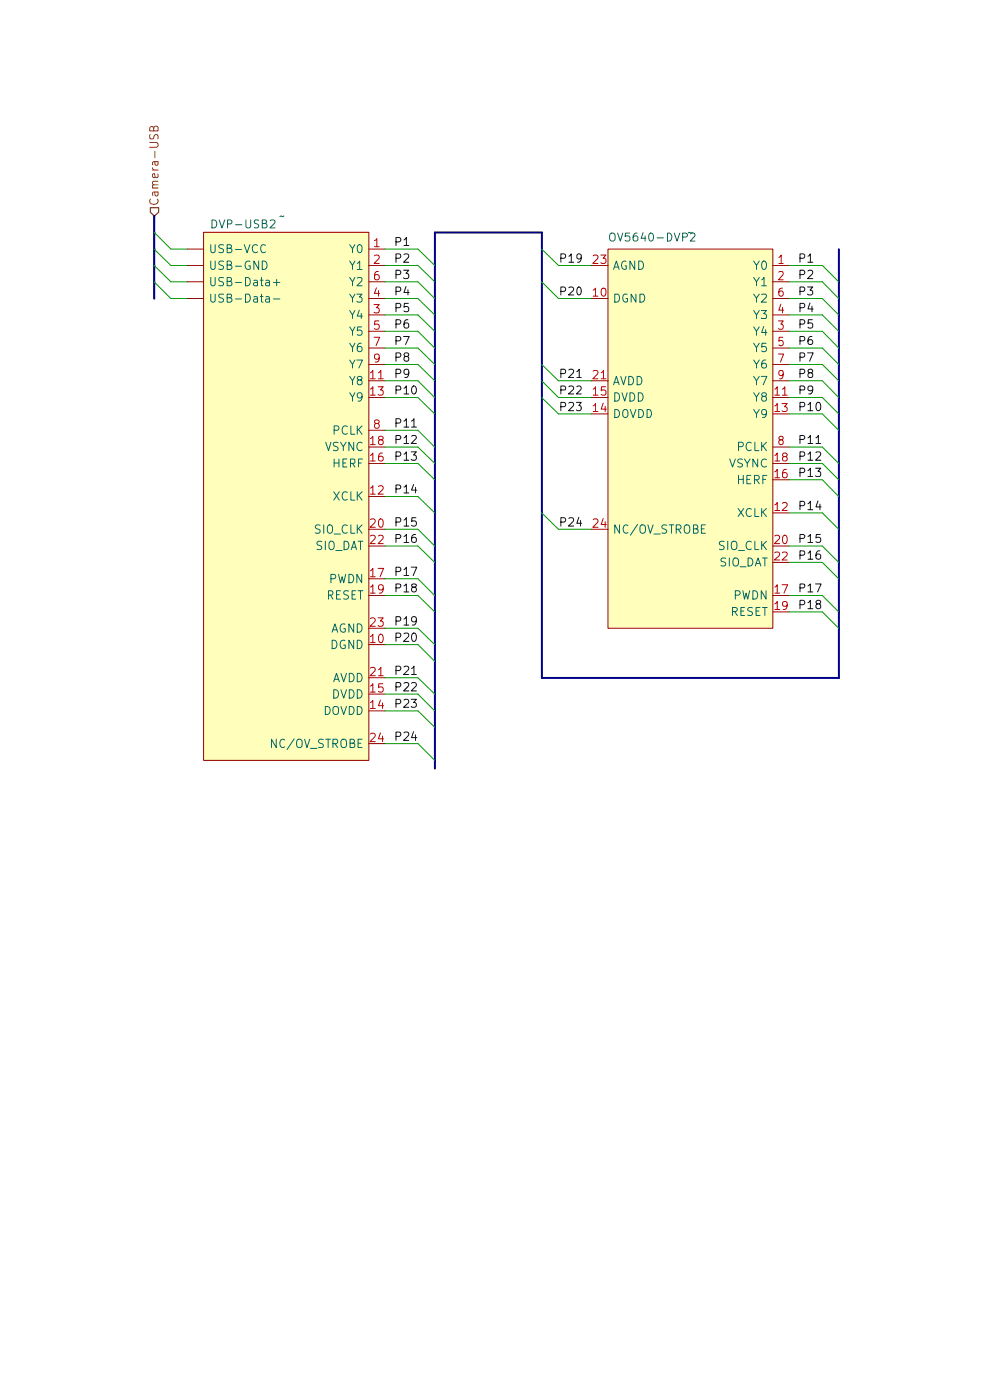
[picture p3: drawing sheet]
<svg xmlns="http://www.w3.org/2000/svg" width="210mm" height="297mm" viewBox="0 0 210 297" stroke-linecap="round" stroke-linejoin="round" font-family="sans-serif">
<g fill="#ffb">
<path d="M43.2 49.3h35.1v112h-35.1z"/>
<path d="M129 52.9h35v80.4h-35z"/>
</g>
<g fill="none" stroke="#0f0f0f" stroke-width=".21">
<path d="M84 58.3l.8-.1 .2-.3-.1-.4-.2-.2h-.7v1.8M84 51.3l.8-.1 .2-.2-.1-.5-.2-.1h-.7v1.7M84 54.8l.8-.1 .2-.3-.1-.4-.2-.2h-.7v1.8M85.6 57.3h1.1l-.6 .7 .5 .2v.7l-.2 .2h-.5l-.3-.2M85.7 50.9l.5-.5v1.7M85.7 54l.7-.2 .2 .2 .1 .4-1.1 1.2h1.1M85.7 52.1h1M119 54.8l.8-.1 .2-.3-.1-.4-.3-.2h-.6v1.8M120.6 54.4l.6-.6v1.8M120.6 55.6h1.1M123.3 54.6l-.4 .3h-.4l-.2-.3 .2-.7 .4-.1 .3 .2a1.44 1.44 0 0 1-.3 1.6h-.4M169.7 58.3l.8-.1 .2-.3-.1-.4-.3-.2h-.6v1.8"/>
<path d="M169.7 54.8l.8-.1 .2-.3-.1-.4-.3-.2h-.6v1.8M171.4 57.5l.6-.2 .3 .2 .1 .3-1.1 1.3h1.1M171.4 54.4l.5-.6v1.8M171.4 55.6h1M84 68.7h.8l.2-.3-.1-.4-.2-.2h-.7v1.8M84 72.3l.8-.1 .2-.2-.1-.5-.2-.1h-.7v1.7M84 75.8l.8-.1 .2-.3-.1-.4-.2-.2h-.7v1.8M84 61.8l.8-.1 .2-.2-.1-.5-.2-.1h-.7v1.7M84 65.3l.8-.1 .2-.3-.1-.4-.2-.2h-.7v1.8M85.6 71.4h1.2l-.8 1.7M86 75.6l-.3-.3 .1-.3 .2-.2 .5 .1 .2 .3-.1 .2-.7 .3-.2 .2v.4l.3 .3 .5-.1 .2-.2-.1-.5-.2-.2M86.1 60.8l-.4 1.3h1.1"/>
<path d="M86.5 67.8a.7 .7 0 0 0-.8 .8v.7l.2 .2 .5 .1 .2-.2 .1-.6-.2-.2-.5-.1-.3 .3M86.5 61.5v1.1M86.6 64.3h-.8l-.1 .9 .2-.2 .6 .1 .2 .3-.1 .6-.2 .1-.7-.1M119 61.8l.8-.1 .2-.2-.1-.5-.3-.1h-.6v1.7M119 79.2h.8l.2-.3-.1-.4-.3-.2h-.6v1.8M120.6 61l.7-.1 .3 .1 .1 .4-.1 .2-1 1h1.1M120.6 78.5l.7-.2 .3 .2 .1 .3-1.1 1.3h1.1M122.3 78.8l.6-.5v1.8M122.5 61l.3-.1a.95 .95 0 0 1 .5 .8 .95 .95 0 0 1-.5 .9l-.3-.2-.2-.4zM169.7 65.3l.8-.1 .2-.3-.1-.4-.3-.2h-.6v1.8M169.7 79.2h.8l.2-.3-.1-.4-.3-.2h-.6v1.8M169.7 61.8l.8-.1 .2-.2-.1-.5-.3-.1h-.6v1.7"/>
<path d="M169.7 72.3l.8-.1 .2-.2-.1-.5-.3-.1h-.6v1.7M169.7 75.8l.8-.1 .2-.3-.1-.4-.3-.2h-.6v1.8M169.7 68.7h.8l.2-.3-.1-.4-.3-.2h-.6v1.8M171.3 60.9h1.1l-.6 .7 .5 .1v.7l-.3 .2h-.5l-.2-.2M171.3 74.8h1.2l-.8 1.8M171.7 79.1l-.3-.4v-.2l.3-.2 .5 .1 .2 .3-.1 .2-.8 .3-.1 .2v.5l.3 .2h.3l.4-.3v-.4l-.4-.3M171.8 64.3l-.4 1.2h1.1M172.2 71.4a.7 .7 0 0 0-.8 .7v.6l.1 .3 .5 .1 .4-.4v-.3l-.4-.3h-.3l-.3 .3M172.2 64.9v1.2M172.3 67.8h-.9v.9l.2-.2 .6 .1 .2 .2-.1 .6-.3 .2-.6-.2M122.3 80.1h1M169.7 82.7h.8l.2-.2-.1-.5-.3-.1h-.6v1.7"/>
<path d="M172.4 82.6a.6 .6 0 0 1-1 0v-.6l.6-.1a1.06 1.06 0 0 1-.1 1.7h-.4M84 103.7l.8-.1 .2-.2-.1-.4-.2-.1h-.7v1.7M84 110.7h.8l.2-.3-.1-.4-.2-.2h-.7v1.8M84 114.2l.8-.1 .2-.5-.3-.2h-.7v1.7M85.7 103.3h.2l.3-.4v1.7M85.7 110.3l.5-.5v1.8M85.7 113.8l.5-.4v1.7M85.7 104.6h1M85.7 111.6h1M85.7 115.1h1M87.7 102.8l-.4 1.2h1.1M88.1 113.4a.7 .7 0 0 0-.8 .6v.7l.2 .3 .5 .1 .2-.2 .1-.6-.2-.3h-.5l-.3 .3"/>
<path d="M88.1 103.4v1.2M88.2 109.8h-.8l-.1 .9 .2-.2 .6 .1 .2 .2-.1 .6-.2 .2-.7-.2M119 110.7h.8l.2-.3-.1-.4-.3-.2h-.6v1.8M120.6 110l.7-.2 .3 .2 .1 .3-1.1 1.3h1.1M122.8 109.7l-.5 1.3h1.1M123.1 110.4v1.2M169.7 114.2l.8-.1 .2-.5-.4-.2h-.6v1.7M169.7 117.8l.8-.1 .2-.3-.1-.4-.3-.2h-.6v1.8M171.4 113.8l.5-.4v1.7M171.4 117.3l.5-.5v1.8M171.4 115.1h1M171.4 118.6h1"/>
<path d="M173.9 116.8a.7 .7 0 0 0-.8 .8v.7l.1 .2 .5 .1 .3-.2 .1-.5-.2-.3-.5-.1-.3 .4M174 113.4h-.9v.7l.2-.1h.6l.2 .3-.1 .6-.3 .2-.6-.2M84 131.7h.8l.2-.3-.1-.4-.2-.2h-.7v1.8M84 135.2l.8-.1 .2-.2-.1-.4-.2-.2h-.7v1.8M84 121.2h.8l.2-.3-.1-.4-.2-.2h-.7v1.8M84 124.7l.8-.1 .2-.2-.1-.4-.9-.1v1.7M85.7 131.3l.5-.5v1.8M85.7 134.5l.7-.2 .2 .2 .1 .3-1.1 1.3h1.1M85.7 120.8l.5-.5v1.8M85.7 124.3l.5-.4v1.7M85.7 132.6h1M85.7 122.1h1"/>
<path d="M85.7 125.6h1M87.2 120.3h1.2l-.8 1.8M87.5 134.5l.2-.2a.95 .95 0 0 1 .6 .9 .95 .95 0 0 1-.6 .9l-.2-.2-.2-.5zM87.6 124.5l-.3-.3 .1-.2h.8v.4l-.7 .2-.2 .3v.3l.3 .4h.4l.3-.4-.1-.5-.2-.2M88.3 131.6l-.3 .3-.5-.1-.2-.2 .2-.7 .5-.1 .2 .2a1.18 1.18 0 0 1-.4 1.6h-.3M169.7 124.7l.8-.1 .2-.2-.1-.4-.9-.1v1.7M169.7 128.3l.8-.1 .2-.3-.1-.4-.3-.2h-.6v1.8M171.4 124.3l.5-.4v1.7M171.4 127.8l.5-.5v1.8M171.4 125.6h1M171.4 129.1h1M173 123.9h1.2l-.8 1.7"/>
<path d="M173.4 128.1l-.3-.3v-.3l.3-.2 .5 .1 .2 .3-.1 .2-.8 .3-.1 .2v.4l.3 .3 .5-.1 .2-.2v-.4l-.4-.3M84 156.2l.8-.1 .2-.2-.1-.5-.2-.1h-.7v1.8M84 142.2h.8l.2-.3-.1-.4-.2-.2h-.7v1.8M84 145.7l.8-.1 .2-.2-.1-.5-.2-.1h-.7v1.8M84 149.3l.8-.1 .2-.3-.1-.4-.2-.2h-.7v1.7M85.7 155.4l.7-.1 .2 .1 .1 .4-1.1 1.3h1.1M85.7 141.5l.7-.2 .2 .2 .1 .3-1.1 1.3h1.1M85.7 144.9l.7-.1 .2 .1 .1 .4-1.1 1.3h1.1M85.7 148.5l.7-.2 .2 .2 .1 .3-.1 .3-1 .9h1.1M87.2 148.3h1.1l-.6 .7 .5 .2v.7l-.2 .1h-.5l-.3-.1M87.3 141.8l.5-.5v1.8M87.3 144.9l.7-.1 .2 .1 .1 .4-1.1 1.3h1.1"/>
<path d="M87.3 143.1h1M87.7 155.2l-.4 1.3h1.1M88.1 155.9v1.2"/>
</g>
<g fill="none" stroke="#910000" stroke-width=".21">
<path d="M39.7 52.8h3.5M39.7 56.3h3.5M39.7 59.8h3.5M43.2 49.3h35v112h-35zM78.2 52.8h3.5M78.2 56.3h3.5M78.2 59.8h3.5M39.7 63.3h3.5M78.2 63.3h3.5M78.2 66.8h3.5M78.2 70.3h3.5M78.2 77.3h3.5"/>
<path d="M78.2 73.8h3.5M78.2 80.8h3.5M78.2 84.3h3.5M78.2 91.3h3.5M78.2 94.8h3.5M78.2 98.3h3.5M78.2 105.3h3.5M78.2 112.3h3.5M78.2 115.8h3.5M78.2 122.8h3.5M78.2 126.3h3.5M78.2 133.3h3.5"/>
<path d="M78.2 136.7h3.5M78.2 143.8h3.5M78.2 147.2h3.5M78.2 150.8h3.5M78.2 157.7h3.5"/>
</g>
<g fill="none" stroke="#b90000" stroke-width=".21">
<path d="M79.4 51.1l.5-.5v1.7M79.4 54.3l.7-.2 .2 .2 .1 .3-1.1 1.3h1.1M79.4 52.3h1M80.3 57.6a.7 .7 0 0 0-.9 .7v.7l.2 .3 .5 .1 .2-.2 .1-.6-.1-.3h-.5l-.4 .3M78.6 79.1l.5-.5v1.7M79.3 64.6h1.1l-.6 .7 .5 .1v.8l-.2 .2h-.5l-.3-.2M79.3 71.5h1.2l-.7 1.8M79.8 61l-.4 1.2h1.1M80.3 79.1l.5-.5v1.7M80.3 61.6v1.2M80.3 68.1h-.8l-.1 .8 .3-.2 .6 .1 .1 .3-.1 .6-.2 .1-.7-.1M80.4 75.9l-.3 .3h-.3l-.4-.3 .2-.7 .5-.1 .2 .2a1.26 1.26 0 0 1-.2 1.4l-.5 .1"/>
<path d="M78.6 82.5l.5-.5v1.8M78.6 93l.5-.5v1.8M78.6 96.6l.5-.5v1.7M78.6 80.3h1M78.6 83.8h1M78.6 94.3h1M78.6 97.8h1M79.8 89.8l-.4-.3 .1-.3 .3-.1 .5 .1 .1 .2-.1 .3-.7 .2-.2 .3v.3l.4 .3h.5l.1-.3-.1-.5-.2-.2M80.2 82h1.1l-.6 .7 .5 .2v.8l-.3 .1h-.5l-.2-.1M80.3 80.3h1M80.6 93.3l-.3-.3v-.3l.3-.2 .5 .1 .2 .3-.1 .2-.8 .3-.1 .2v.5l.3 .2 .5-.1 .2-.2v-.4l-.4-.3M81.1 96.1a.7 .7 0 0 0-.8 .8v.6l.1 .2 .5 .1 .4-.3v-.4l-.4-.3h-.3l-.3 .3"/>
<path d="M78.6 103.5l.5-.5v1.8M78.6 110.2l.6-.1 .3 .1 .1 .4-1.1 1.2h1.1M78.6 113.7l.6-.2 .3 .2 .1 .3-1.1 1.3h1.1M78.6 104.8h1M80.3 103.2l.6-.2 .3 .2 .1 .3-1.1 1.3h1.1M80.3 113.7l.6-.2 .3 .2 .1 .3-1.1 1.3h1.1M80.4 110.2l.3-.1a.95 .95 0 0 1 .6 .9 .95 .95 0 0 1-.6 .8l-.3-.1-.1-.5zM78.6 121.1l.5-.5v1.7M78.6 124.5l.5-.5v1.8M78.6 131.2l.6-.1 .3 .1 .1 .4-1.1 1.2h1.1M78.6 135l.5-.5v1.8M78.6 122.3h1"/>
<path d="M78.6 125.8h1M78.6 136.3h1M80.2 120.6h1.2l-.8 1.7M80.2 131.1h1.1l-.6 .6 .5 .2v.8l-.3 .1h-.5l-.2-.1M80.5 134.6l.2-.1a.95 .95 0 0 1 .6 .9 .95 .95 0 0 1-.6 .9 1.18 1.18 0 0 1-.2-1.7zM81.3 124.8l-.4 .3h-.3l-.3-.3 .1-.7 .5-.1 .3 .2a1.18 1.18 0 0 1-.4 1.6h-.4M78.6 141.7l.6-.1 .3 .1 .1 .4-1.1 1.2h1.1M78.6 145.5l.5-.5v1.8M78.6 149l.5-.4v1.7M78.6 155.7l.6-.2 .3 .2 .1 .3-1.1 1.3h1.1M78.6 146.8h1M78.6 150.3h1"/>
<path d="M80.3 142.1l.5-.5v1.7M80.3 143.3h1M80.7 148.5l-.4 1.2h1.1M80.7 155.4l-.4 1.3h1.1M81.1 149.1v1.2M81.1 156.1v1.2M81.2 145h-.9v.9l.2-.2 .6 .1 .2 .2-.1 .6-.3 .2-.6-.2"/>
</g>
<g fill="none" stroke="#006665" stroke-width=".21">
<path d="M44.7 51.9v1.4l.3 .3 .5-.1 .1-.2v-1.4M44.7 55.4v1.4l.3 .3h.5l.1-.3v-1.4M44.7 58.8v1.5l.3 .3 .5-.1 .1-.2v-1.5M47.4 52a.74 .74 0 0 0-1 .2l.2 .4 .6 .2 .2 .3-.1 .3-.2 .2-.7-.1M47.4 55.5l-.7-.1-.2 .1v.5l.7 .4 .2 .4-.3 .3h-.7M47.4 58.9l-.7-.1-.2 .2v.5l.7 .4 .2 .4-.3 .3-.7-.1M48.2 52.7l.7-.1 .2-.3-.2-.3-.7-.1v1.7h.7l.3-.3a.46 .46 0 0 0-.4-.6M48.2 56.2h.6l.2-.2 .1-.3-.2-.2-.7-.1v1.7h.7l.3-.3a.46 .46 0 0 0-.4-.6M48.2 59.7l.7-.1 .2-.2-.2-.5-.7-.1v1.8h.7l.3-.3a.46 .46 0 0 0-.4-.6M50 52.9h1.2M50 56.5h1.2M50 59.9h1.2"/>
<path d="M51.8 51.9l.6 1.7 .6-1.7M52.1 58.8a.9 .9 0 0 1 1 .9 .9 .9 0 0 1-1 .9zM53 55.5a.87 .87 0 0 0-1.1 .6 .87 .87 0 0 0 .7 1l.5-.1v-.6h-.4M53.8 59.5h.7l.1 1.1M54.6 52.1a.75 .75 0 0 0-1 .1 .75 .75 0 0 0 0 1l.1 .1a.62 .62 0 0 0 .9 .1M54.6 59.9h-.6a.35 .35 0 0 0-.2 .4 .35 .35 0 0 0 .2 .3l.6-.1M54.9 55.4v1.7l-1.1-1.7v1.7M55.2 59.4h.6M55.5 58.8v1.7l.3 .1M55.6 55.4a.9 .9 0 0 1 1.1 .9 .9 .9 0 0 1-1.1 .8zM56.3 52.1l-.3-.2a.86 .86 0 0 0-.7 .8 .86 .86 0 0 0 .7 .9l.3-.2M56.4 59.5h.7v1.1"/>
<path d="M57.1 59.9h-.5a.35 .35 0 0 0-.3 .4 .35 .35 0 0 0 .3 .3l.5-.1M58 59.9h1.4M58.7 59.3v1.3M74.2 51.9l.6 .8 .5-.8M74.2 55.4l.6 .9 .5-.9M74.2 58.8l.6 1 .5-1M74.8 52.7v.9M74.8 56.3v.8M74.8 59.8v.8M75.8 55.9l.5-.5v1.7M75.8 59l.7-.2 .2 .2 .1 .4-1.1 1.2h1.1M75.8 57.1h1"/>
<path d="M75.9 52.2a.47 .47 0 0 1 .4-.3 .47 .47 0 0 1 .4 .3l.1 .7-.2 .5-.2 .2-.4-.1-.1-.2zM44.7 62.4v1.4l.3 .3 .5-.1 .1-.2v-1.4M47.4 62.4l-.9 .1v.5l.7 .3 .2 .5-.3 .3-.7-.1M48.2 63.2l.7-.1 .2-.3-.2-.4h-.7v1.7h.7l.3-.3a.46 .46 0 0 0-.4-.6M50 63.4h1.2M52.1 62.4h.6a.95 .95 0 0 1 .3 1.1 .95 .95 0 0 1-.9 .6zM53.8 63h.7l.1 1.1M54.6 63.3l-.6 .1a.35 .35 0 0 0-.2 .4 .35 .35 0 0 0 .2 .3l.6-.1M55.2 62.9h.6M55.5 62.4v1.6l.3 .1M56.4 63h.7v1.1M57.1 63.3l-.5 .1a.35 .35 0 0 0-.3 .4 .35 .35 0 0 0 .3 .3l.5-.1"/>
<path d="M58 63.4h1.4M74.2 62.4l.6 .8 .5-.8M74.2 65.9l.6 .9 .5-.9M74.2 69.3l.6 1 .5-1M74.2 76.4l.6 .9 .5-.9M74.2 79.8l.6 1 .5-1M74.2 72.8l.6 .9 .5-.9M74.8 63.2v.9M74.8 66.8v.8M74.8 70.3v.8M74.8 73.7v.9M74.8 77.3v.8"/>
<path d="M75.7 62.4h1.1l-.6 .6 .5 .2v.7l-.2 .2h-.6l-.2-.2M75.7 76.4h1.2l-.8 1.7M76.2 65.8l-.4 1.3h1.1M76.6 72.8a.7 .7 0 0 0-.8 .8v.7l.1 .2 .6 .1 .2-.2 .1-.6-.2-.2-.5-.1-.3 .3M76.6 66.5v1.1M76.7 69.3h-.8l-.1 .9 .2-.2 .6 .1 .2 .3-.1 .6-.2 .1-.7-.1M69.1 93.8l.6 1.8 .5-1.8M70.9 91.3l.8-.1 .2-.3-.1-.4-.3-.2h-.6v1.8M70.9 97.4v1.7M70.9 98.2h1M71.7 93.9l-.7-.1-.3 .3 .2 .5 .7 .3v.5l-.2 .2-.7-.1M71.9 97.4v1.7"/>
<path d="M72.2 93.8l.6 .9 .6-.9M72.7 98.2h.6M72.8 94.7v.9M73.6 97.4h-.9v1.7h.9M73.7 90.5a.71 .71 0 0 0-.9 0 .71 .71 0 0 0-.2 .9 .67 .67 0 0 0 .3 .6 .67 .67 0 0 0 .8-.1M74.2 83.3l.6 .9 .5-.9M74.3 98.3l.9-.1 .1-.7-.3-.1h-.7v1.7M74.4 90.3v1.8h.9M74.8 80.8v.8M74.8 84.2v.9M74.8 98.3l.5 .8M75 93.8v1.8l-1-1.8v1.8"/>
<path d="M75.8 90.3v1.8M76 91.1l.8 1M76 98.2h.6M76.1 80.6l-.3-.3 .1-.3 .2-.2 .5 .1 .2 .3-.1 .2-.8 .3-.1 .2 .1 .5 .2 .2 .5-.1 .2-.2v-.4l-.3-.3M76.8 84.1l-.3 .3h-.4l-.3-.3 .1-.7 .6-.1 .2 .2a1.18 1.18 0 0 1-.4 1.6h-.4M76.8 94a.71 .71 0 0 0-.9 0 .71 .71 0 0 0-.2 .8 .67 .67 0 0 0 .3 .7 .67 .67 0 0 0 .8-.1M76.8 90.3l-1 1.1M76.9 97.4h-.9v1.7M67.9 111.4l-.7-.1-.2 .2v.5l.7 .4 .2 .4-.3 .3-.7-.1M68.2 114.9l-.6-.1-.3 .2v.5l.8 .3 .1 .4-.3 .4-.7-.1M68.7 111.3v1.8M69 114.8v1.8"/>
<path d="M69.5 111.6a.54 .54 0 0 1 .9 0 1.2 1.2 0 0 1-.3 1.5l-.4-.1a1.38 1.38 0 0 1-.2-1.4zM69.8 115.1l.3-.3a.6 .6 0 0 1 .8 .6v.6a.6 .6 0 0 1-.8 .6 1.35 1.35 0 0 1-.3-1.5zM70.8 104.3l1.2 1.8M70.9 113.3h1.3M71.2 116.8h1.4M72 104.3l-1.2 1.8M73 114.8a.9 .9 0 0 1 1 .9 .9 .9 0 0 1-1 .9zM73.7 104.5a.71 .71 0 0 0-.9 0 .71 .71 0 0 0-.2 .8 .67 .67 0 0 0 .3 .7 .67 .67 0 0 0 .8-.1M73.7 111.5a.71 .71 0 0 0-.9 0 .71 .71 0 0 0-.2 .9 .67 .67 0 0 0 .3 .6 .67 .67 0 0 0 .8-.1M74.4 104.3v1.8h.9M74.4 111.3v1.8h.9M74.5 116.6l.6-1.8 .5 1.8"/>
<path d="M74.7 116.1h.7M75.8 104.3v1.8M75.8 111.3v1.8M75.9 114.8h1.1M76 105.1l.8 1M76 112.1l.8 1M76.5 114.8v1.8M76.8 104.3l-1 1M76.8 111.3l-1 1.1M69.7 126.2h.7l.2-.3-.1-.4-.2-.2h-.6v1.8M70.1 126.2l.5 .9M70.2 122.8l.8-.1 .2-.3-.1-.4-.2-.2h-.7v1.8"/>
<path d="M70.4 134.1l.6-1.8 .6 1.8M70.4 135.8a.9 .9 0 0 1 1.1 .9 .9 .9 0 0 1-1.1 .9zM70.6 133.6h.9M71.4 126.2h.6M71.8 121.8l.4 1.8 .4-1.3 .3 1.3 .4-1.8M72.2 125.3h-.8v1.8h.8M73.2 132.4a.87 .87 0 0 0-1.1 .7 .87 .87 0 0 0 .6 1l.5-.2v-.6h-.3M73.2 135.9a.87 .87 0 0 0-1.1 .6 .87 .87 0 0 0 .6 1.1l.5-.2v-.6h-.3M73.9 125.4l-.7-.1-.2 .2v.5l.7 .3 .2 .4-.3 .4-.7-.1M74 121.8a.9 .9 0 0 1 1 .9 .9 .9 0 0 1-1 .9zM74.7 126.2h.6M75 132.3v1.8l-1-1.8v1.8"/>
<path d="M75 135.8v1.8l-1-1.8v1.8M75.4 125.3h-.7v1.8h.7M75.8 132.3a.9 .9 0 0 1 1 .9 .9 .9 0 0 1-1 .9zM75.8 135.8a.9 .9 0 0 1 1 .9 .9 .9 0 0 1-1 .9zM75.9 125.3h1.1M76.5 125.3v1.8M76.7 121.8v1.8l-1-1.8v1.8M58.6 156.8v1.8l-1-1.8v1.8M60.4 157a.68 .68 0 0 0-.9 0 .68 .68 0 0 0-.1 .8l.1 .5a.52 .52 0 0 0 .9 .1M62.4 156.7l-1.5 2.3M63 157.1a.6 .6 0 0 1 .7-.3 .6 .6 0 0 1 .4 .6v.6a.59 .59 0 0 1-.6 .6 .59 .59 0 0 1-.6-.6zM64.6 156.8l.5 1.8 .6-1.8"/>
<path d="M65.9 158.7h1.3M68.6 156.9l-.7-.1-.3 .3 .1 .5 .8 .3v.5l-.3 .2-.6-.1M69 149.9a.86 .86 0 0 1 1 .8 .86 .86 0 0 1-1 .9zM69.1 156.8h1M69.6 156.8v1.8M70.6 157.7l.9-.1 .1-.2-.1-.4-.2-.2h-.7v1.8M70.7 150l.7-.1a1.05 1.05 0 0 1 .3 1.4 .6 .6 0 0 1-.7 .3 .6 .6 0 0 1-.4-.6zM70.8 144.6l.6-1.8 .6 1.8M70.8 146.3a.9 .9 0 0 1 1 .9 .9 .9 0 0 1-1 .9zM71 144.1h.8M71 157.7l.6 .9M72.3 142.8l.6 1.8 .6-1.8"/>
<path d="M72.3 146.3l.6 1.8 .6-1.8M72.3 149.9l.6 1.7 .6-1.7M72.4 157.1a.6 .6 0 0 1 .7-.3 .6 .6 0 0 1 .4 .6v.6a.59 .59 0 0 1-.6 .6 .59 .59 0 0 1-.6-.6zM74.1 142.8a.9 .9 0 0 1 1 .9 .9 .9 0 0 1-1 .9zM74.1 146.3a.9 .9 0 0 1 1 .9 .9 .9 0 0 1-1 .9zM74.1 149.9a.86 .86 0 0 1 1 .8 .86 .86 0 0 1-1 .9zM74.3 157.6h.7l.2-.3-.2-.4-.7-.1v1.8h.6l.4-.4a.46 .46 0 0 0-.5-.6M75.8 142.8a.9 .9 0 0 1 1 .9 .9 .9 0 0 1-1 .9zM75.8 146.3a.9 .9 0 0 1 1 .9 .9 .9 0 0 1-1 .9zM75.8 149.9a.86 .86 0 0 1 1 .8 .86 .86 0 0 1-1 .9zM75.9 157.6h.6M76.8 156.8h-.9v1.8h.9"/>
</g>
<path d="M31.9 44.1h1.8v.9l-1 .8-.8-.8z" fill="#fff"/>
<path d="M31.9 44.1h1.8v.9l-1 .8-.8-.8z" fill="none" stroke="#765500" stroke-width=".25"/>
<g fill="none" stroke="#765500" stroke-width=".21">
<path d="M31.7 30.2h1.5l.3 .4-.1 .5-.2 .1h-1.5M31.8 28.5l-.1 .7 .2 .3h.5l.4-.8 .2-.2 .4 .1 .1 .3-.1 .6M32.3 35.6l.1 .3 .3 .2M32.3 39.9h1.2M32.3 36.1h1.2M32.6 27.2a.47 .47 0 0 1 .4-.5 .47 .47 0 0 1 .5 .4v.7h-1.8v-.6l.2-.3 .4-.1 .2 .2 .1 .8M32.8 34.3l.1 .5a.35 .35 0 0 0 .3 .3 .35 .35 0 0 0 .3-.3l-.1-.5M32.9 32.1v1.3M33.4 36.9l.1 .5-.2 .3-.9-.1v-.7l.4-.1 .1 .9M33.5 39.2l-1.1 .1-.1 .4 .2 .2M33.5 38.4l-1.1 .1-.1 .4 .3 .3M33.5 34.3l-1.1 .1v.6"/>
<path d="M31.9 42.2a.71 .71 0 0 0 0 .9 .71 .71 0 0 0 .9 .2 .67 .67 0 0 0 .6-.3 .67 .67 0 0 0 0-.8M32.8 40.7l.1 .6a.35 .35 0 0 0 .3 .3 .35 .35 0 0 0 .3-.3l-.1-.6M33.5 40.7l-1.1 .1v.7"/>
</g>
<g fill="none" stroke="#0f0f0f" stroke-width=".21">
<path d="M84 79.2h.8l.2-.3-.1-.4-.2-.2h-.7v1.8M86.7 79.1l-.3 .3h-.4l-.3-.3 .2-.7 .5-.1 .2 .2a1.18 1.18 0 0 1-.4 1.6h-.3M84 82.7h.8l.2-.2-.1-.5-.2-.1h-.7v1.7M84 89.7h.8l.2-.3-.1-.4-.2-.2h-.7v1.8M84 93.2l.8-.1 .2-.1-.1-.5-.2-.1h-.7v1.7M84 96.8l.8-.1 .2-.3-.1-.4-.2-.2h-.7v1.8M85.7 82.4l.5-.5v1.7M85.7 89.3l.5-.5v1.8M85.7 92.9l.5-.5v1.7M85.7 96.4l.5-.6v1.8M85.7 83.6h1M85.7 90.6h1"/>
<path d="M85.7 94.1h1M85.7 97.6h1M87.2 95.8h1.1l-.6 .7 .5 .2v.8l-.2 .1h-.5l-.3-.1M87.3 89.3l.5-.5v1.8M87.3 92.5l.7-.1 .2 .1 .1 .4-1.1 1.2h1.1M87.3 90.6h1M87.5 82l.2-.1a.89 .89 0 0 1 .6 .8 .89 .89 0 0 1-.6 .9l-.2-.2-.2-.5zM119 82.7h.8l.2-.2-.1-.5-.3-.1h-.6v1.7M119 86.3l.8-.1 .2-.3-.1-.4-.3-.2h-.6v1.8M120.6 82l.7-.1 .3 .1 .1 .4-.1 .2-1 1h1.1M120.6 85.5l.7-.2 .3 .2 .1 .4-1.1 1.2h1.1M122.3 85.3h1l-.5 .7 .3 .1 .2 .3-.1 .6-.3 .1-.6-.1"/>
<path d="M122.3 82l.6-.1 .3 .1 .1 .4-1 1.2h1M169.7 86.3l.8-.1 .2-.3-.1-.4-.3-.2h-.6v1.8M169.7 96.8l.8-.1 .2-.3-.1-.4-.3-.2h-.6v1.8M169.7 93.2l.8-.1 .2-.1-.1-.5-.3-.1h-.6v1.7M171.4 85.9l.5-.6v1.8M171.4 99.8l.5-.5v1.8M171.4 96.4l.5-.6v1.8M171.4 92.9l.5-.5v1.7M171.4 94.1h1M171.4 97.6h1M171.4 87.1h1M173 99.3h1.1l-.6 .7 .5 .2v.7l-.3 .2h-.5l-.2-.2"/>
<path d="M173.1 96l.6-.2 .3 .2 .1 .4-1.1 1.2h1.1M173.1 92.9l.5-.5v1.7M173.1 94.1h1M173.2 85.5l.3-.2a.95 .95 0 0 1 .6 .9 .95 .95 0 0 1-.6 .9l-.3-.1-.1-.6zM169.7 100.2h.8l.2-.3-.1-.4-.3-.2h-.6v1.8M169.7 107.3l.8-.1 .2-.3-.1-.4-.3-.2h-.6v1.8M171.4 106.8l.5-.5v1.8M171.4 101.1h1M171.4 108.1h1M173.5 106.3l-.4 1.2h1.1M173.9 106.9v1.2"/>
</g>
<g fill="none" stroke="#910000" stroke-width=".21">
<path d="M125.4 56.3h3.5M128.9 52.8h35v80.5h-35zM163.9 56.3h3.5M163.9 59.8h3.5M125.4 63.3h3.5M163.9 63.3h3.5M163.9 66.8h3.5M163.9 70.3h3.5M163.9 73.8h3.5M163.9 77.3h3.5M125.4 80.8h3.5M125.4 84.3h3.5"/>
<path d="M125.4 87.8h3.5M163.9 80.8h3.5M163.9 84.3h3.5M163.9 87.8h3.5M163.9 94.8h3.5M163.9 98.3h3.5M125.4 112.3h3.5M163.9 101.8h3.5M163.9 108.8h3.5M163.9 115.8h3.5M163.9 119.3h3.5M163.9 126.3h3.5"/>
<path d="M163.9 129.8h3.5"/>
</g>
<g fill="none" stroke="#b90000" stroke-width=".21">
<path d="M125.8 54.3l.7-.2 .2 .2 .1 .3-1.1 1.3h1.1M127.4 54.1h1.1l-.6 .7 .5 .1v.8l-.2 .2h-.5l-.3-.2M165.2 54.6l.5-.5v1.8M165.2 57.7l.7-.1a.52 .52 0 0 1 .1 .7l-.9 1.1h1M165.2 55.9h.9M125.8 78.7l.7-.1 .2 .1 .1 .4-1.1 1.2h1.1M125.8 61.6l.5-.5v1.7M125.8 62.8h1M127.5 79.1l.5-.5v1.7M127.7 61.2l.4-.1a.95 .95 0 0 1 .4 .9 .95 .95 0 0 1-.6 .8l-.2-.1-.2-.6zM165.1 68.1h1l-.5 .6h.3l.2 .4-.1 .6-.1 .1h-.5l-.3-.1M165.1 75.1h1.1l-.7 1.7"/>
<path d="M165.6 64.5l-.4 1.3h1M165.9 61.1l-.5 .1a1.38 1.38 0 0 0 0 1.5l.5 .1 .2-.3v-.4l-.2-.4-.5 .1-.2 .3M165.9 65.2v1.2M166 71.5h-.7l-.1 .9 .7-.2 .2 .4-.1 .6-.1 .1-.7-.1M166.1 79.3l-.2 .4h-.4l-.3-.4 .2-.6 .5-.1 .1 .1a1.32 1.32 0 0 1-.3 1.6h-.3M125.8 82.5l.5-.5v1.8M125.8 86.1l.5-.5v1.7M125.8 83.8h1M125.8 87.3h1M127.5 80.3h1M127.9 85.5l-.4 1.3h1.1M128.4 86.2v1.1"/>
<path d="M128.4 82h-.8l-.1 .9 .3-.2 .6 .1 .1 .3-.1 .6-.2 .1-.7-.1M164.3 82.5l.5-.5v1.8M164.3 86.1l.5-.5v1.7M164.3 96.6l.5-.5v1.7M164.3 83.8h1.1M164.3 87.3h1.1M164.3 97.8h1.1M165.5 93.3l-.3-.3 .2-.4 .5-.1 .2 .5a.63 .63 0 0 1-.7 .4l-.2 .2 .1 .5 .6 .2a.6 .6 0 0 0 0-1M165.9 85.6h1.1l-.6 .7 .5 .1v.7l-.3 .2h-.5l-.2-.2M165.9 82.5l.6-.5v1.8M165.9 83.8h1.1M166.3 96.9l-.4-.4 .1-.2 .3-.2 .5 .1 .2 .2-.1 .3-.8 .2-.2 .3 .1 .4 .3 .2h.3l.4-.3-.1-.5-.3-.1"/>
<path d="M166.8 99.6a.7 .7 0 0 0-.9 .7v.7l.2 .3h.5l.3-.1 .1-.6-.2-.3-.5-.1-.4 .4M125.8 110.2l.7-.1 .2 .1 .1 .4-1.1 1.2h1.1M127.9 110l-.4 1.3h1.1M128.4 110.7v1.1M164.3 100.1l.5-.5v1.7M164.3 107.1l.5-.5v1.7M164.3 113.7l.7-.2 .3 .2 .1 .3-1.1 1.3h1.1M164.3 117.3l.7-.2 .3 .2 .1 .3-.1 .3-1 .9h1.1M164.3 101.3h1.1M164.3 108.3h1.1M165.9 106.8l.7-.2 .3 .2 .1 .3-.1 .3-1 .9h1.1M165.9 117.3l.7-.2 .3 .2 .1 .3-.1 .3-1 .9h1.1"/>
<path d="M166.1 113.7l.3-.2a.95 .95 0 0 1 .6 .9 .95 .95 0 0 1-.6 .9l-.3-.2-.2-.5zM164.3 124.5l.5-.5v1.8M164.3 128.1l.5-.5v1.7M164.3 125.8h1.1M164.3 129.3h1.1M165.9 124h1.1l-.7 1.8M167 128.3l-.4 .3h-.3l-.4-.3 .2-.6 .5-.1a1.06 1.06 0 0 1-.1 1.7h-.4"/>
</g>
<g fill="none" stroke="#006665" stroke-width=".21">
<path d="M45 46.7a.86 .86 0 0 1 1 .8 .86 .86 0 0 1-1 .8zM46.5 46.7l.6 1.6 .6-1.6M48.3 47.5l.7-.1 .2-.5-.3-.2h-.6v1.6M50 47.7h1.3M52.2 46.7v1.3l.3 .3h.3l.4-.3v-1.3M54.9 46.7h-.9v.6l.7 .3 .2 .4-.4 .3h-.6M55.6 47.4l.8-.1 .2-.2-.2-.4h-.8v1.6h.7l.3-.3a.46 .46 0 0 0-.4-.6M57.3 46.8l.7-.1 .3 .4-1.1 1.2h1.1M60.2 45.8l-.3 .2-.3-.2-.2 .2M129.4 49.7a.6 .6 0 0 1 .7-.3 .6 .6 0 0 1 .4 .6v.5a.59 .59 0 0 1-.6 .7 .59 .59 0 0 1-.6-.7zM130.1 57.1l.6-1.7 .6 1.7M130.3 56.6h.8"/>
<path d="M131 49.4l.6 1.7 .5-1.7M132.8 55.5a.86 .86 0 0 0-1 .6 .86 .86 0 0 0 .6 1l.4-.1v-.6h-.2M133.5 49.4h-.8l-.1 .8 .2-.2 .6 .1 .2 .3-.1 .6-.2 .1-.7-.1M134.6 55.4v1.7l-1-1.7v1.7M135.1 49.4a.7 .7 0 0 0-.8 .7v.7l.2 .3h.5l.2-.1 .1-.6-.2-.3-.5-.1-.3 .4M135.5 55.4a.9 .9 0 0 1 1 .9 .9 .9 0 0 1-1 .8zM136.4 49.4l-.4 1.1h1M136.8 50v1.1M137.8 49.5l.2-.1a.88 .88 0 0 1 .6 .9 .88 .88 0 0 1-.6 .8 1.1 1.1 0 0 1-.2-1.6zM139.4 50.5h1.3M141.6 49.4a.85 .85 0 0 1 .9 .9 .85 .85 0 0 1-.9 .8zM143 49.4l.6 1.7 .6-1.7"/>
<path d="M144.8 50.3l.8-.1 .2-.2-.1-.4-.2-.2h-.7v1.7M146.5 49.6l.7-.2 .1 .1 .1 .5-1 1.1h1M146.8 49.3l-.2 .1-.4-.1-.2 .1M159.9 55.4l.5 .9 .6-.9M159.9 58.8l.5 1 .6-1M160.4 56.3v.8M160.4 59.8v.8M161.5 59.4l.6-.6v1.8M161.8 55.5l.2-.1a.95 .95 0 0 1 .6 .9 .95 .95 0 0 1-.6 .8 1.18 1.18 0 0 1-.2-1.6zM130.4 62.4h.7a.95 .95 0 0 1 .3 1.1 .95 .95 0 0 1-1 .6zM131.7 79.8l.5 1.8 .6-1.8M133 62.4h-.6a.87 .87 0 0 0-.4 1.1 .87 .87 0 0 0 1 .5l.1-.7h-.3"/>
<path d="M133.3 79.8a.9 .9 0 0 1 1.1 .9 .9 .9 0 0 1-1.1 .9zM134.9 62.4v1.7l-1-1.7v1.7M135.1 79.8a.9 .9 0 0 1 1.1 .9 .9 .9 0 0 1-1.1 .9zM135.7 62.4h.7a.95 .95 0 0 1 .3 1.1 .95 .95 0 0 1-1 .6zM159.9 62.4l.5 .8 .6-.8M159.9 65.9l.5 .9 .6-.9M159.9 69.3l.5 1 .6-1M159.9 72.8l.5 .9 .6-.9M159.9 79.8l.5 1 .6-1M159.9 76.4l.5 .9 .6-.9M160.4 63.2v.9M160.4 66.8v.8"/>
<path d="M160.4 70.3v.8M160.4 73.7v.9M160.4 77.3v.8M161.5 65.9h1.1l-.6 .6 .5 .2v.8h-1M161.5 79.8h1.1l-.7 1.8M161.5 62.5l.9-.1 .2 .4-1.1 1.3h1.1M161.5 60.6h1.1M162 69.3l-.5 1.2h1.1M162.4 76.4a.7 .7 0 0 0-.9 .7v.7a.6 .6 0 0 0 1.1 0v-.4l-.4-.4h-.3l-.4 .4M162.4 69.9v1.2M162.5 72.8h-.9l-.1 .9 .3-.2 .6 .1 .2 .2-.1 .6-.3 .2-.7-.2M130.1 81.6l.6-1.8 .6 1.8"/>
<path d="M130.3 81.1h.8M130.4 83.3a.9 .9 0 0 1 1 .9 .9 .9 0 0 1-1 .9zM130.4 86.9a.86 .86 0 0 1 1 .8 .86 .86 0 0 1-1 .9zM131.9 83.3l.6 1.8 .5-1.8M132.2 87.1a.54 .54 0 0 1 .9 0 1.05 1.05 0 0 1-.3 1.5 .57 .57 0 0 1-.7-.5zM133.6 83.3a.9 .9 0 0 1 1 .9 .9 .9 0 0 1-1 .9zM133.7 86.9l.6 1.7 .6-1.7M135.4 83.3a.9 .9 0 0 1 1 .9 .9 .9 0 0 1-1 .9zM135.5 86.9a.86 .86 0 0 1 1 .8 .86 .86 0 0 1-1 .9zM137.2 86.9h.5a.96 .96 0 0 1 0 1.7h-.5zM154.8 97.4l.6 1.7 .6-1.7M156.6 94.7h.9l.1-.3v-.4l-.3-.2h-.7v1.8"/>
<path d="M157.5 97.5l-.7-.1-.3 .1v.5l.8 .4 .2 .3-.4 .4-.6-.1M157.9 97.4l.6 .9 .6-.9M158.5 98.3v.8M159.3 94a.71 .71 0 0 0-.8 0 .71 .71 0 0 0-.3 .8 .67 .67 0 0 0 .4 .7 .67 .67 0 0 0 .7-.1M159.9 83.3l.5 .9 .6-.9M159.9 86.9l.5 .9 .6-.9M160.1 93.8v1.8h.9M160.4 80.8v.8M160.4 84.2v.9M160.4 87.8v.8M160.7 97.4v1.7l-1-1.7v1.7M161.5 93.8v1.8"/>
<path d="M161.8 94.6l.8 1M161.9 84.1l-.4-.4 .1-.2 .3-.2 .5 .1 .2 .3-.1 .2-.8 .3-.2 .2 .1 .5 .3 .2h.3l.4-.3-.1-.6-.3-.1M162.6 87.6l-.4 .4-.5-.1-.2-.3 .2-.6 .5-.1 .3 .1a1.26 1.26 0 0 1-.3 1.5l-.5 .1M162.6 97.5a.8 .8 0 0 0-1.2 .6 .8 .8 0 0 0 .8 1l.4-.2M162.6 93.8l-1.1 1M131.4 111.3v1.8l-1-1.8v1.8M133.2 111.5a.68 .68 0 0 0-.9 0 .68 .68 0 0 0-.1 .9 .62 .62 0 0 0 .3 .6 .62 .62 0 0 0 .7-.1M135.2 111.3l-1.5 2.2M135.8 111.6a.6 .6 0 0 1 .7-.3 .6 .6 0 0 1 .4 .6v.6a.59 .59 0 0 1-.6 .6 .59 .59 0 0 1-.6-.6zM137.4 111.3l.5 1.8 .6-1.8M138.7 113.3h1.3M141.4 111.4l-.7-.1-.2 .2v.5l.7 .4 .2 .4-.3 .3-.7-.1"/>
<path d="M141.9 111.3h1M142.4 111.3v1.8M143.4 112.3l.9-.1 .1-.3v-.4l-.3-.2h-.7v1.8M143.8 112.3l.6 .8M145.2 111.6a.6 .6 0 0 1 .7-.3 .6 .6 0 0 1 .4 .6v.6a.59 .59 0 0 1-.6 .6 .59 .59 0 0 1-.6-.6zM147.1 112.2h.6l.2-.2 .1-.3-.2-.3-.7-.1v1.8h.6l.4-.3a.46 .46 0 0 0-.4-.6M148.8 112.2h.6M149.6 111.3h-.8v1.8h.8M153.6 114.9l-.7-.1-.2 .2v.5l.7 .3 .2 .4-.4 .4-.6-.1M153.9 118.4h-.7l-.2 .1v.5l.8 .3 .1 .4-.3 .4-.7-.1M154.3 114.8v1.8M154.7 118.4v1.7"/>
<path d="M155.2 115.1a.6 .6 0 0 1 .7-.3 .6 .6 0 0 1 .4 .6v.6a.59 .59 0 0 1-.6 .6 .59 .59 0 0 1-.6-.6zM155.5 118.6a.6 .6 0 0 1 .7-.2 .6 .6 0 0 1 .4 .6v.5a.59 .59 0 0 1-.6 .6 .59 .59 0 0 1-.6-.6zM156.5 107.9l1.2 1.7M156.6 100.8v1.8M156.6 101.7h1M156.6 116.8h1.3M157.6 100.8v1.8M157.7 107.9l-1.2 1.7M158.4 101.7h.6M158.7 118.4a.86 .86 0 0 1 1 .8 .86 .86 0 0 1-1 .9zM159.3 100.8h-.9v1.8h.9M159.3 108a.8 .8 0 0 0-1.1 .6 .8 .8 0 0 0 .8 1l.3-.2"/>
<path d="M159.3 115a.71 .71 0 0 0-.8 0 .71 .71 0 0 0-.3 .8 .67 .67 0 0 0 .4 .7 .67 .67 0 0 0 .7-.1M160 101.8l.9-.1 .1-.3v-.4l-.3-.2h-.7v1.8M160.1 107.9v1.7h.9M160.1 114.8v1.8h.9M160.4 119.5h.8M160.4 101.8l.6 .8M161.5 107.9v1.7M161.5 114.8v1.8M161.7 118.4h1M161.8 101.7h.6M161.8 108.6l.8 1M161.8 115.6l.8 1"/>
<path d="M162.2 118.4v1.7M162.6 107.9l-1.1 .9M162.6 114.8l-1.1 1M162.6 100.8h-.8v1.8M155.4 129.7l.8-.1 .2-.2-.1-.4-.3-.1h-.6v1.7M155.8 129.7l.6 .9M156 126.2h.8l.2-.3-.1-.4-.3-.2h-.6v1.8M157 120.2h1.2M157.1 129.6h.6M157.6 125.3l.3 1.8 .3-1.3 .4 1.3 .4-1.8M157.9 128.9h-.8v1.7h.8M159.6 128.9h-.7l-.3 .3 .1 .3 .8 .4v.5l-.2 .2-.7-.1"/>
<path d="M159.7 125.3a.9 .9 0 0 1 1 .9 .9 .9 0 0 1-1 .9zM160.2 120.1l.6-1.7 .6 1.7M160.4 129.6h.6M161.2 128.9h-.8v1.7h.8M161.7 128.9h1M162.2 128.9v1.7M162.5 125.3v1.8l-1-1.8v1.8"/>
</g>
<path d="M32.7 45.8v17.6M177.9 52.9v90.9h-63v-94.5h-22.7v113.7" fill="none" stroke="#00008a" stroke-width=".42"/>
<g fill="none" stroke="#090" stroke-width=".21">
<path d="M32.7 56.3l3.5 3.5h3.5M32.7 59.8l3.5 3.5h3.5M32.7 52.8l3.5 3.5h3.5M32.7 49.3l3.5 3.5h3.5M81.7 59.8h6.9l3.6 3.5M81.7 56.3h6.9l3.6 3.5M81.7 52.8h6.9l3.6 3.5M114.9 59.8l3.5 3.5h7M114.9 52.8l3.5 3.5h7M167.4 59.8h7l3.5 3.5M167.4 56.3h7l3.5 3.5M81.7 77.3h6.9l3.6 3.5"/>
<path d="M81.7 63.3h6.9l3.6 3.5M81.7 70.3h6.9l3.6 3.5M81.7 66.8h6.9l3.6 3.5M81.7 73.8h6.9l3.6 3.5M114.9 77.3l3.5 3.5h7M167.4 73.8h7l3.5 3.5M167.4 77.3h7l3.5 3.5M167.4 63.3h7l3.5 3.5M167.4 66.8h7l3.5 3.5M167.4 70.3h7l3.5 3.5M81.7 80.8h6.9l3.6 3.5M81.7 84.3h6.9l3.6 3.5"/>
<path d="M81.7 98.3h6.9l3.6 3.5M81.7 91.3h6.9l3.6 3.5M81.7 94.8h6.9l3.6 3.5M114.9 80.8l3.5 3.5h7M114.9 84.3l3.5 3.5h7M167.4 80.8h7l3.5 3.5M167.4 84.3h7l3.5 3.5M167.4 87.8h7l3.5 3.5M167.4 98.3h7l3.5 3.5M167.4 94.8h7l3.5 3.5M81.7 105.3h6.9l3.6 3.5M81.7 112.3h6.9l3.6 3.5"/>
<path d="M81.7 115.8h6.9l3.6 3.5M114.9 108.8l3.5 3.5h7M167.4 115.8h7l3.5 3.5M167.4 108.8h7l3.5 3.5M167.4 119.3h7l3.5 3.5M167.4 101.8h7l3.5 3.5M81.7 126.3h6.9l3.6 3.5M81.7 136.7h6.9l3.6 3.6M81.7 133.3h6.9l3.6 3.4M81.7 122.8h6.9l3.6 3.5M167.4 126.3h7l3.5 3.5M167.4 129.8h7l3.5 3.5"/>
<path d="M81.7 157.7h6.9l3.6 3.6M81.7 143.8h6.9l3.6 3.4M81.7 147.2h6.9l3.6 3.6M81.7 150.8h6.9l3.6 3.5"/>
</g>
</svg>
